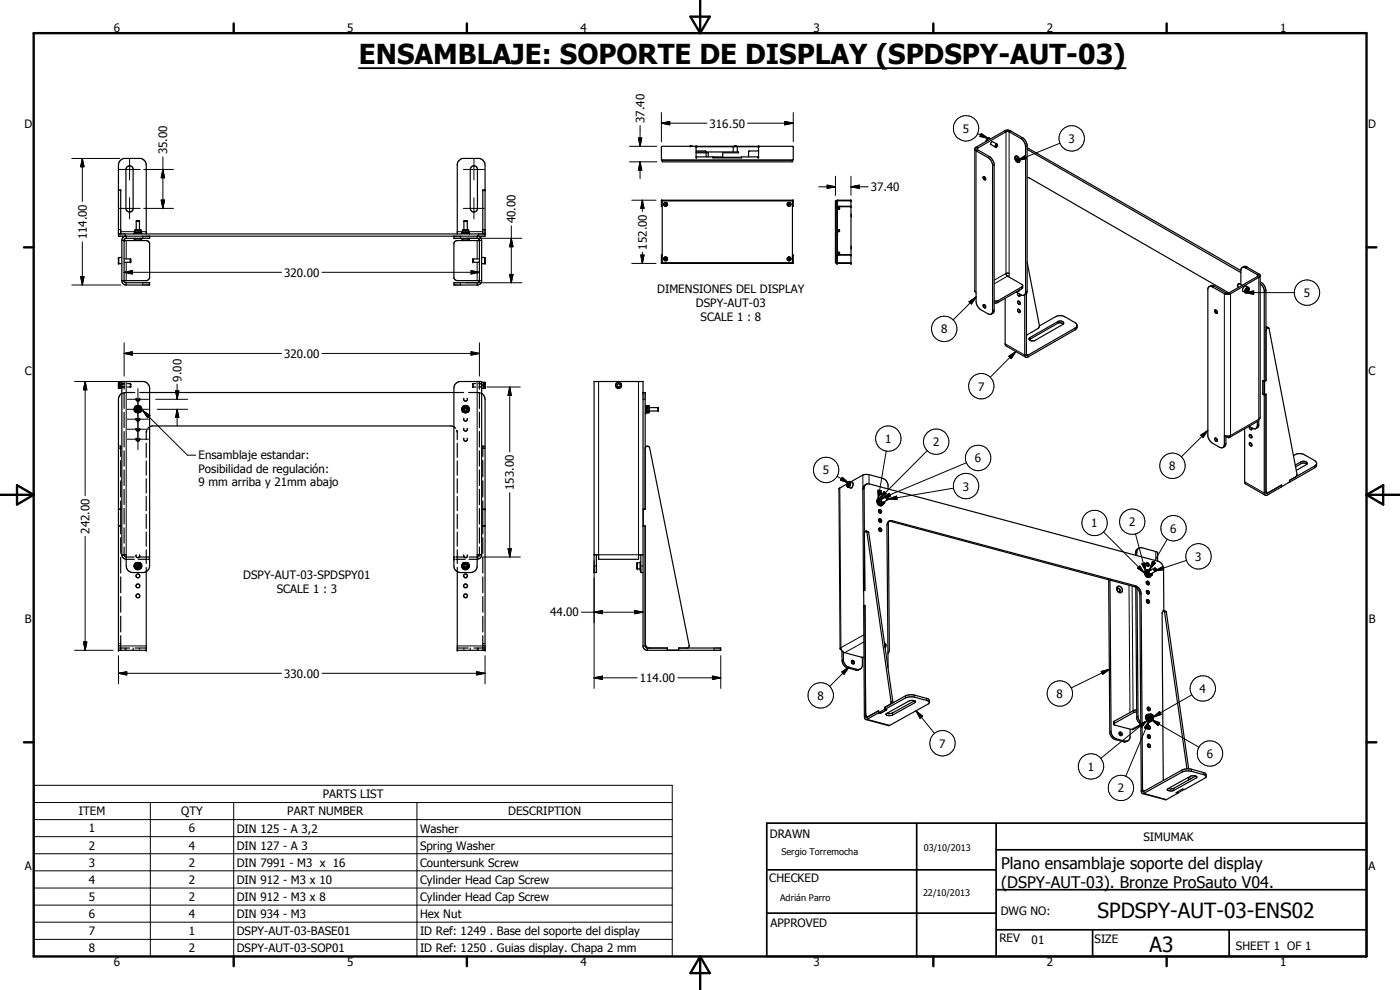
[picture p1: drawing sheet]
<svg xmlns="http://www.w3.org/2000/svg" width="420mm" height="297mm" viewBox="0 0 420 297" stroke-linecap="round" stroke-linejoin="round" font-family="sans-serif">
<defs><g id="words">
<text font-size="8.2" x="107.7" y="19.1">ENSAMBLAJE: SOPORTE DE DISPLAY (SPDSPY-AUT-03)</text>
<g font-size="6.3">
<text x="329.4" y="275.4">SPDSPY-AUT-03-ENS02</text>
<text x="345" y="285.6">A3</text>
</g>
<g font-size="4.8">
<text x="300.5" y="260.6">Plano ensamblaje soporte del display</text>
<text x="300.5" y="266.4">(DSPY-AUT-03). Bronze ProSauto V04.</text>
</g>
<g font-size="3.5">
<text x="34.2" y="9.6">6</text>
<text x="104.2" y="9.6">5</text>
<text x="174.2" y="9.6">4</text>
<text x="244.2" y="9.6">3</text>
<text x="314.2" y="9.6">2</text>
<text x="384.2" y="9.6">1</text>
<text x="7.3" y="38.4">D</text>
<text x="193.4" y="36.9" transform="rotate(-90 193.4 36.9)">37.40</text>
<text x="213" y="38.3">316.50</text>
<text x="289" y="39.8">5</text>
<text x="410.6" y="38.4">D</text>
<text x="50.2" y="46.3" transform="rotate(-90 50.2 46.3)">35.00</text>
<text x="320.7" y="42.8">3</text>
<text x="261.3" y="57.3">37.40</text>
<text x="26" y="71.8" transform="rotate(-90 26 71.8)">114.00</text>
<text x="154.7" y="67" transform="rotate(-90 154.7 67)">40.00</text>
<text x="194.1" y="74.9" transform="rotate(-90 194.1 74.9)">152.00</text>
<text x="85.3" y="83">320.00</text>
<text x="197.2" y="87.9">DIMENSIONES DEL DISPLAY</text>
<text x="391.3" y="89.1">5</text>
<text x="208.9" y="92.1">DSPY-AUT-03</text>
<text x="210.3" y="96.3">SCALE 1 : 8</text>
<text x="282.4" y="100">8</text>
<text x="85.3" y="107.4">320.00</text>
<text x="7.4" y="112.6">C</text>
<text x="410.7" y="112.6">C</text>
<text x="54.5" y="114.5" transform="rotate(-90 54.5 114.5)">9.00</text>
<text x="293.6" y="117.2">7</text>
<text x="59.6" y="137.6">Ensamblaje estandar:</text>
<text x="265.6" y="132.9">1</text>
<text x="280" y="133.9">2</text>
<text x="59.6" y="141.8">Posibilidad de regulación:</text>
<text x="247" y="142.3">5</text>
<text x="292.6" y="138.7">6</text>
<text x="350.9" y="141.1">8</text>
<text x="59.6" y="146">9 mm arriba y 21mm abajo</text>
<text x="154.3" y="147.1" transform="rotate(-90 154.3 147.1)">153.00</text>
<text x="289" y="147.2">3</text>
<text x="26.9" y="160.1" transform="rotate(-90 26.9 160.1)">242.00</text>
<text x="327.5" y="158.2">1</text>
<text x="338.9" y="157.9">2</text>
<text x="351.2" y="159.8">6</text>
<text x="73" y="173.7">DSPY-AUT-03-SPDSPY01</text>
<text x="358.7" y="168.2">3</text>
<text x="83" y="177.9">SCALE 1 : 3</text>
<text x="165.1" y="185">44.00</text>
<text x="7.4" y="186.9">B</text>
<text x="410.8" y="186.9">B</text>
<text x="85.3" y="203.3">330.00</text>
<text x="192" y="204.6">114.00</text>
<text x="245.4" y="209.9">8</text>
<text x="317.1" y="209.4">8</text>
<text x="360" y="207.9">4</text>
<text x="281.9" y="224.3">7</text>
<text x="362.2" y="227.4">6</text>
<text x="326.5" y="231.3">1</text>
<text x="96.8" y="239.5">PARTS LIST</text>
<text x="335.5" y="237.7">2</text>
<text x="23.7" y="244.6">ITEM</text>
<text x="54.3" y="244.6">QTY</text>
<text x="86.2" y="244.6">PART NUMBER</text>
<text x="152.5" y="244.6">DESCRIPTION</text>
<text x="26.7" y="249.8">1</text>
<text x="56.7" y="249.8">6</text>
<text x="71.1" y="249.8">DIN 125 - A 3,2</text>
<text x="126.1" y="249.8">Washer</text>
<text x="231" y="251.5">DRAWN</text>
<text x="26.7" y="254.9">2</text>
<text x="56.7" y="254.9">4</text>
<text x="71.1" y="254.9">DIN 127 - A 3</text>
<text x="126.1" y="254.9">Spring Washer</text>
<text x="343.1" y="252.3">SIMUMAK</text>
<text x="7.4" y="261.1">A</text>
<text x="26.7" y="260.1">3</text>
<text x="56.7" y="260.1">2</text>
<text x="71.1" y="260.1">DIN 7991 - M3 x 16</text>
<text x="126.1" y="260.1">Countersunk Screw</text>
<text x="410.7" y="261.1">A</text>
<text x="26.7" y="265.2">4</text>
<text x="56.7" y="265.2">2</text>
<text x="71.1" y="265.2">DIN 912 - M3 x 10</text>
<text x="126.1" y="265.2">Cylinder Head Cap Screw</text>
<text x="230.9" y="264.6">CHECKED</text>
<text x="26.7" y="270.3">5</text>
<text x="26.7" y="275.5">6</text>
<text x="56.7" y="270.3">2</text>
<text x="56.7" y="275.4">4</text>
<text x="71.1" y="270.3">DIN 912 - M3 x 8</text>
<text x="71.1" y="275.5">DIN 934 - M3</text>
<text x="126.1" y="270.3">Cylinder Head Cap Screw</text>
<text x="126.1" y="275.4">Hex Nut</text>
<text x="300.3" y="274.5">DWG NO:</text>
<text x="26.7" y="280.5">7</text>
<text x="56.7" y="280.5">1</text>
<text x="71.1" y="280.6">DSPY-AUT-03-BASE01</text>
<text x="126.1" y="280.6">ID Ref: 1249 . Base del soporte del display</text>
<text x="231.3" y="278.3">APPROVED</text>
<text x="26.7" y="285.7">8</text>
<text x="56.7" y="285.7">2</text>
<text x="71.1" y="285.7">DSPY-AUT-03-SOP01</text>
<text x="126.1" y="285.7">ID Ref: 1250 . Guias display. Chapa 2 mm</text>
<text x="299.9" y="282.6">REV</text>
<text x="309.6" y="283.3">01</text>
<text x="328.5" y="283.1">SIZE</text>
<text x="370.9" y="285.1">SHEET 1 OF 1</text>
<text x="34.2" y="289.9">6</text>
<text x="104.2" y="289.9">5</text>
<text x="174.2" y="289.9">4</text>
<text x="244.2" y="289.9">3</text>
<text x="314.2" y="289.9">2</text>
<text x="384.2" y="289.9">1</text>
</g>
<g font-size="2.7">
<text x="234.5" y="256.6">Sergio Torremocha</text>
<text x="277.2" y="255.3">03/10/2013</text>
<text x="277" y="268.7">22/10/2013</text>
<text x="234.1" y="270.3">Adrián Parro</text>
</g>
</g></defs>
<g fill="none" stroke="#000" stroke-width=".35">
<path d="M35.5 57h.7v13.2M38.2 50a1.1 1.1 0 0 1 1.8 .6v12.2a1.09 1.09 0 0 1-1.2 .8 1.09 1.09 0 0 1-1-1.1v-11.7zM141.4 50.2a1.09 1.09 0 0 1 1.1-.4 1.09 1.09 0 0 1 .8 .8v12.2a1.09 1.09 0 0 1-1.2 .8 1.09 1.09 0 0 1-1-1.1v-11.7zM145.6 57h-.7v13.2M198.6 44l39.2-.1 .3 .3v3.6l-.2 .2h-39.2l-.2-.2zM198.7 48v.6h39.1v-.6M207.2 43.9h.5M208.6 43.9l.3 .3v3.2l.1-.3M208.9 45.3h2.8l.2 .3M208.9 43.9h19M208.9 47.1h5.1v.3h8.5v-.3h5.2M208.9 47.2h.1"/>
<path d="M208.9 45.6h12.7v.2h-4.7v1.3h-2.9M208.9 45.8h3.6v1.3M211.9 45.8v1.3M214 47.2h8.5M220 44v1.6M220.4 43.9h.5M221.3 44v1.6M227.5 47.2h.2M227.7 43.9v3.5l-.2-.3M227.7 45.3h-2.9l-.1 1.8M292.6 44.8l.3 .5 3.6 2a3.3 3.3 0 0 1 1.4 2.1v44.2a.86 .86 0 0 1-1.4 .5l-2.2-1.2a3.3 3.3 0 0 1-1.4-2.4v-2.7l-.3-.4v-42.9l9.5-5.5 1 .2 3.8 2.1a3.3 3.3 0 0 1 1.4 2.2v44.1l-.3 .6-.6 .4M295.1 53a.56 .56 0 0 1 .6 .3 .56 .56 0 0 1-.1 .7l-.5-.4z"/>
<path d="M295.2 53l.5 .9M295.2 53a.67 .67 0 0 0 .6 .9M297.3 41.7l-.3-.3-.5 .1-.6 1M297.4 43.3l1.3 .9M297.9 42.5l1.3 .8M298.8 44.2h.1M298.8 44l.1 .1M298.9 44.1h.1M299.2 43.3a.58 .58 0 0 1-.3 .9M299.2 43.3l-.5 .3 .1 .6M299.4 43.5l-.4-.1-.2 .6M304.7 48l.5 .5"/>
<path d="M304.8 48l-.2-.8a.75 .75 0 0 1 .9-.1 .75 .75 0 0 1 .4 .8v.5l-.5 .2M304.9 48.2l.3 .4M305 47.8v-.3l.5 .3v.3h-.2M305 47.8l.3 .3M305.2 46.9l-.3-.1-.3 .4 .1 .8M305.2 46.9l.6 .6 .3 .8M305.2 48.6h.2M305.2 46.9l-.4 .1M305.3 47.7l.2 .2M305.3 47.7l-.3 .1M305.3 47.5v.2M305.5 48l-.2 .1"/>
<path d="M306 48.3l-.3 .3M306.1 48.3l-.3 .4-.4-.1M306.1 48.1l-.1 .2M308.3 44.3l64.1 36.9M308.3 44.8l64.1 37M308.3 53.3l.7 .1 59.8 34.5M35.5 70.2h110.1M36.6 77.3l-1.1 .1 .1 1.7h1M37.2 72.2h6.7l.6 .2 .4 .8v10l-.2 .6-.8 .4h-6.7M37.2 77.7h1.9M37.2 78.7h1.9M37.6 70.9l-.8 .5-.2 .8v12l.3 .9 .7 .4h7.3v-.7h-7.2l-.5-.4 .1-12.6 .6-.3h7v-.6"/>
<path d="M39.1 77.7v1M40.2 71.5v.2h2.4v-.2M40.2 70.2v-.2h2.4v.2M40.3 70v-.2h2.1v.2M40.5 69.6l.1-.6h1.7v.6M40.5 71.5h1.8M40.5 71.7v.5M40.5 69.1h.9M40.5 69.6h1.8M40.5 69.6l.1 .2M40.9 66.3v2.7M40.9 66.3h1"/>
<path d="M41.4 69.1h.9M41.4 69.1v.5M41.9 66.3v2.7M42.3 71.7v.5M42.3 69.6l-.2 .2M43.9 70.2v-20.7a2.07 2.07 0 0 0-1.7-2h-5a2.07 2.07 0 0 0-1.7 2v21.4h110.1v-21.4l-.3-1-1.1-.9-5.3-.1-.7 .3-.9 1-.1 21.4M136.2 70.9v.6h7l.5 .2 .2 .5M138.5 70.2v-.2h2.4v.2M138.5 71.5v.2h2.4v-.2M138.7 70v-.2h2v.2M138.8 69.6l.2-.6h1.5l.1 .6M138.8 71.5h1.8"/>
<path d="M138.8 71.7v.5M138.8 69.1h.9M138.8 69.6h1.8M138.8 69.6l.2 .2M139.2 66.3v2.7M139.2 66.3h1M139.7 69.1h.9M139.7 69.1v.5M140.2 66.3v2.7M140.6 71.7v.5M140.6 69.6l-.1 .2M142 77.7v1"/>
<path d="M142 77.7h1.9M142 78.7h1.9M143.5 70.9l.8 .5 .3 .8v12l-.3 .7-.8 .6h-7.3v-.7h7.2l.5-.6M143.9 72.2h-6.7l-.6 .2-.4 .5v10.5l.2 .4 .8 .4h6.7M143.9 72.2v12M144.6 77.3l1 .1-.1 1.7h-.9M198.5 78.9h39.6M198.5 60.2h39.6M198.7 61.9h-.2v-1.8h39.6v1.8h-.3M198.7 76.5h-.2v2.5h39.6v-2.5h-.3M198.7 60.2v18.7M198.7 78.9h39.1"/>
<path d="M198.7 60.2h39.1M199.2 77.5l.3-.4h.4a.6 .6 0 0 1 .3 1 .6 .6 0 0 1-1-.2zM199.6 61.2h.3v.2l-.2 .1zM199.6 77.6l.1-.1 .2 .3-.2 .1zM236.6 61.2h.4v.2l-.2 .1zM236.6 77.6l.2-.1 .2 .3-.2 .1zM237.8 60.2v18.7M251.2 78.9h4.2M251.2 76.5h4.2M251.2 61.9h4.2M251.2 60.2h4.2M251.2 60.1h4.2v18.9h-4.2z"/>
<path d="M251.2 60.2h-.5v18.7h.5M251.3 76.2l.1 .1M251.3 61.9v.2M251.3 76.3v.2M251.4 76.3l4 .1M251.4 75.9h.1M251.4 75.9l.2 .3M251.4 69.2h.1M251.4 69.2l.2 .3M251.4 62.5h.1M251.5 69.1l.3-.1 .2 .1M251.5 75.8l-.1 .1"/>
<path d="M251.5 69.1l-.1 .1M251.5 62.4l-.1 .1M251.5 62.4h.4M251.5 62.4v.3h.2M251.5 69.1v.2M251.5 75.8l.2 .4M251.5 69.1h.4M251.5 69.4l.2 .1M251.6 75.7h.2M251.6 76.2h.1M251.6 69.5h.1M251.6 75.7l-.1 .1"/>
<path d="M251.7 69.1v.2zM251.7 75.7l-.2 .1M251.7 62.4v.2zM251.7 75.9v.2zM251.8 75.7l.2 .2M251.8 75.7l.1 .1M251.9 62.3l-.4 .1M251.9 62.3v.4M251.9 62.4l-.2 .4-.3-.3M251.9 69.1l-.2 .4M251.9 75.8l-.2 .4M252 75.9l-.3 .3"/>
<path d="M252 69.1l-.3 .4M252.1 61.9v.1M252.1 76.4v.1M255.3 61.9v.1M255.3 76.4v.1M255.4 64.3v.5M255.4 73.9v.5M255.4 62h-3.9l-.2 .2M308.3 78.7l3.6 19.1-.3 .7-3.6 2.1M295.1 91.4h.1a.64 .64 0 0 1 .4 1l-.5-.4zM295.5 91.5l.3 .5M301.7 89.5v14l6.1 3.7"/>
<path d="M302.8 83.1v-1.1h-.6a.47 .47 0 0 0-.2 .5 .47 .47 0 0 0 .4 .3l4.3 2.6 .2 1-7.4 4.3-.5 .2-.6-.1M305 87.6l1.9 1 .7-.3 .2-.7v-43.6l-.2-.9-1-1.4-3.8-2.2-.6-.1-9 5.2 .2 .4 3.8 2.2 .6 .7 .6 1.2v44.2a1.01 1.01 0 0 1-.9 .9M305.5 90.4a.54 .54 0 0 1 .6 .3 .54 .54 0 0 1-.2 .7l-.5-.6zM305.5 87.9l.1 .7a.32 .32 0 0 0 .4 .3 .32 .32 0 0 0 .1-.5M305.8 87.3h-.3M305.9 90.4l.3 .6M305.9 92.9l.2 .4M305.9 92.9l-.2-.1a.47 .47 0 0 0-.3 .7 .47 .47 0 0 0 .8 0l-.1-.2M305.9 88.2l.2 .2M306 87l-.2 .3M306.1 88.4l.1 .1M306.1 93.3l.1 .1"/>
<path d="M306.1 88.3v.1M306.1 87l-.3 .3M306.9 85.8l-7.4 4.4-1.1 .1M307.5 88.4v18.2l.3 .6M308 88.1l.1 18.5h.4l14.2-8.2 .5-.7M311.9 97.8l4.9-2.8 1.2-.3 1.3 .2 3.4 1.9a1.22 1.22 0 0 1 0 2.2l-14.2 8.1-.7 .1M319.1 97.2a1.72 1.72 0 0 0-1.7-.2l-8.5 5M364.7 93a.68 .68 0 0 1 .6 1M364.7 93a.63 .63 0 0 0-.1 .7 .63 .63 0 0 0 .6 .3M364.7 93l.1 .5M364.8 93.5l.5 .5M364.8 93.5l.4 .5"/>
<path d="M365.3 94h-.1M371.4 85.6v.1M371.5 85.4l-.1 .6 .4 .2M371.5 85.4l.4-.3 .9 .5M371.8 85.2l-.4 .3M372.4 85.4v-4.5l.3-.6h.8l4 2.3-.2 .4-8.8 5-.6-.1-3.5-2.1a1.13 1.13 0 0 0-1.5 .2M372.8 80.3a1.05 1.05 0 0 1 1.5-.2l3.7 2.2 .2 .4M374.2 86.7l.1 .2M374.3 86.9l-.3 .3 .3 .2M374.3 86.9l.3 .2M374.6 87.1v-.4h-.3l-.3 .3v.4h.3M374.6 87.1l-.3 .3"/>
<path d="M378.2 84.6a3 3 0 0 1 1.7 2.6v27M378.2 85.1a3.2 3.2 0 0 1 1.2 2.1v27.2M378.2 82.7l-.2 .4-9.1 5.2-1.3-.1-4.2-2.3-.6 .2-.3 .3v44.4l.3 .9 .8 1.1 2.4 1.4a.89 .89 0 0 0 1 .1 .89 .89 0 0 0 .4-1v-2.7l.7 .3 1.2-.3-.4 .7-1-.4M378.2 82.7v42.5l-.4 .6v1.8a1.01 1.01 0 0 1-.9 1M379.9 98.2l.8 .2M380.7 98.4l8.5 43.8-.3 .8-1.9 1.1M380.7 98.4l-.5 .2-.3 .5M35.5 116.1h.2M35.5 115.9h.2M35.5 115.1h.2M35.5 115.4h.2M35.8 116.1h.2"/>
<path d="M35.8 115.9h.2M35.8 115.1h.2M35.8 115.4h.2M36 115.9v.1M36 115.1v.1M36 115.4v.2M36 115.1l.1 .2M36 116v.1M36 115.7v.2M36 115.3v.1M36.1 116l-.1 .1M36.2 115.4v.4"/>
<path d="M36.6 114.7l-1.1 .1v1.7h1.1M36.6 114.5h6.7a2.2 2.2 0 0 1 1.6 2v53.3a2.09 2.09 0 0 1-2 2h-3a2 2 0 0 1-2-2v-3.3h-1.3zM36.6 115.2h.2M36.6 116h.2M36.6 116.1h.8M36.6 115.1h.8M36.9 117.9l-.9 .6-.5 1.3v75.3h8.4v-24.8M37 115.2h.2M37 116h.2M37.2 114.5v2.3M37.2 117.9v4.7M38.3 116.1h.8"/>
<path d="M38.3 115.1h.8M39.1 115.1v.3M39.1 115.8v.3M39.1 115.1l.1 .4M39.2 115.7l-.1 .4M40.5 117.8h-3.3M40.9 119.5v.6l.5 .3 .5-.3v-.6M41.9 117.8h97.2M136.7 115.2l1.2-.7h6.7v52h-1.4v3.6a2.1 2.1 0 0 1-2 1.7h-3a2 2 0 0 1-2-2v-53.3zM139.2 119.5a.56 .56 0 0 0 .5 .9 .56 .56 0 0 0 .5-.9M140.6 117.8h3.3M141.9 115.7l.1 .4"/>
<path d="M142 116.1h.8M142 115.1h.8M142 115.1v.3M142 115.8v.3M142 115.1l-.1 .4M143.7 116.1h.9M143.7 115.1h.9M143.9 114.5v2.3M143.9 117.9v4.7M143.9 115.2h.2M143.9 116h.2M144.2 117.9l1.1 .9 .3 1v75.3h-8.4v-24.8"/>
<path d="M144.3 115.2h.3M144.3 116h.3M144.6 114.7l1 .1v1.7h-1M144.9 115.4v.4M145.1 116v.1M145.1 115.7v.4M145.1 115.2h.1M145.1 116.1h.1M145.1 115.9h.1M145.1 115.1h.1M145.1 115.4h.1M145.1 115.1v.1"/>
<path d="M145.1 115.1v.5M145.4 116.1h.2M145.4 115.9h.2M145.4 115.1h.2M145.4 115.4h.2M185.2 115.4l.4-.3 .5 .3v.5l-.5 .2-.4-.2zM193 117.8h.6v35h-.6M308.9 101.5l8.5-5a1.05 1.05 0 0 1 1.1-.2 1.05 1.05 0 0 1 .7 .9l-8.7 5h-1.2l-.5-.4zM379 118.3l.4 .2M379 118.2v.1M379 114.2v4M379.4 114.4l-.4-.2v4.1"/>
<path d="M379.4 118.5v29.5l.3 .6M379.5 114.4h.1M379.5 114.4v4.1l-.5-.3M379.9 118.3h.1M379.9 114.2h.1M379.9 118.3l-.5 .2M379.9 114.2l-.5 .2M379.9 118.3l.1 29.7h.4l4.2-2.5v.6l-4.2 2.4-.7 .1M379.9 114.2l-.4 .2M35.5 133.9h.3M36 133.9l.2 .2M36.2 134.3v2.6"/>
<path d="M36.2 138.2v4.8M37.2 123.7v4.6M37.2 129.5v4.6M37.2 135.3v4.6M40.3 122.9l.5 .8h1M40.3 122.9h.2M40.3 122.7h.2M40.3 122.7v.2M40.4 123h.1M40.5 123v.3l.2 .1M40.6 123.5l.7 .3M40.6 122.9a.76 .76 0 0 1 1-.9 .76 .76 0 0 1 .4 1.2"/>
<path d="M40.6 122.9l.1 .3M40.7 122.9h.1M40.7 122.7h.1M40.7 122.2l-.2 .6 .2 .6M40.7 123.4l1 .3M40.7 123h.1M40.7 122.1l-.2 .2v.3M40.7 123.4l.1 .1M40.8 122.8v.2M40.8 122.1h-.1M40.8 122.9l.4 .4M40.8 122.7v.2"/>
<path d="M40.9 122.8l.1 .3M40.9 122.9l.1 .2M40.9 128.5l-.1 .1a.58 .58 0 0 0 .6 .8 .58 .58 0 0 0 .5-.8v-.1M40.9 131.5a.57 .57 0 0 0 .3 .8 .57 .57 0 0 0 .7-.3v-.5M40.9 125.5a.56 .56 0 0 0 .3 .8 .56 .56 0 0 0 .7-.3v-.5M40.9 123.1l.7 .1M40.9 122.6l-.1 .1M41 122.6l-.1 .3M41 123l.3 .2M41.1 122.4l-.2 .4M41.1 123l.3 .2M41.1 122.6v.4"/>
<path d="M41.1 122.6l.3-.2 .3 .2M41.1 122.6l-.1 .4M41.1 121.9l-.4 .3M41.1 123.7h.1M41.2 122.5l.4-.1 .2 .4M41.2 122.3l-.4 .5M41.2 122.3h.4M41.2 123.3h.4M41.2 122.3l-.1 .1M41.3 121.8h.5M41.3 121.8l-.8 .4M41.3 122.3l-.3 .2"/>
<path d="M41.3 121.8l-.7 .3-.3 .6M41.5 122.3h.1M41.6 122.3l.3 .3-.2 .6M41.6 121.9h-.5M41.6 121.9l.4 .2M41.6 122.3l.2 .3v.5M41.6 121.9l-.2-.2-.3 .2M41.6 121.9h.1M41.7 123.1l-.3 .1M41.7 123.2l-.1 .1M41.7 122.6l.1 .2M41.7 122.6v.4"/>
<path d="M41.7 123l-.3 .2M41.7 122.6l.1 .1M41.8 121.8l.4 .3M41.8 122.8l-.1 .3-.5 .1M41.8 121.8l.2 .2M41.8 122.8l-.1 .2M41.9 122.6l-.2 .6M42 122.1l.1 .2M42 123.5l-.6 .4-.3-.2M42 122.1l.3 .2M42.1 123.3l-.1 .2M42.1 123.7a1.16 1.16 0 0 0 .1-1.7 1.16 1.16 0 0 0-1.7 0 1.16 1.16 0 0 0 .2 1.7"/>
<path d="M42.1 123.7h.1M42.2 122.1l.1 .2M42.2 123.4l-.4 .3M42.2 122.1v.1M42.2 123.4l-.2 .1M42.3 122.3l.1 .5-.2 .6M42.3 122.3v.3M42.3 123l-.1 .4M43.9 133v4.2M43.9 138.3v4.3M44 129.1l-.1 2.8M44.4 128.5l1.1-.7h90.1l1.1 .7"/>
<path d="M137.1 129.1l.1 2.8M137.2 133v4.2M137.2 138.3v4.3M138.7 122.9l.5 .8h.9M138.7 122.9h.1M138.7 122.7h.1M138.7 122.7v.2M138.7 123h.2M138.8 123v.3l.3 .1M139 123.5l.4 .2M139 122.1l-.3 .6M139 123.7a1.17 1.17 0 0 1-.2-1.7 1.17 1.17 0 0 1 1.8 0 1.17 1.17 0 0 1-.2 1.7"/>
<path d="M139 123h.2M139 122.9h.1M139 122.7h.1M139.1 123.4l.5 .3 .7-.2M139.1 122.1l-.3 .2v.3M139.1 123.4v.1M139.1 123.2a.75 .75 0 0 1 .6-1.2 .75 .75 0 0 1 .7 1.2M139.1 122.8l.1 .2M139.2 123l.1 .1M139.2 128.5v.4l.3 .4 .7-.2v-.6M139.2 125.5a.56 .56 0 0 0 .5 .9 .56 .56 0 0 0 .5-.9M139.2 131.5a.58 .58 0 0 0 .5 .9 .58 .58 0 0 0 .5-.9"/>
<path d="M139.2 122.8l.1 .2M139.2 122.9l.1 .2M139.2 122.6h.1M139.2 122.7v.2M139.3 123l.2 .2h.5l-.1 .1M139.3 123.1l.2 .2M139.3 122.6l-.1 .3M139.3 122.6l.3 .6 .5-.3M139.3 122.5l-.1 .3M139.4 123.2l.1 .1M139.4 121.8l-.5 .4M139.4 123.7l.3 .2 .3-.2"/>
<path d="M139.4 122.6l.3-.2 .3 .2v.4l-.3 .2-.3-.2zM139.4 123.7l.2 .1M139.4 121.8l-.3 .1M139.4 121.9l.3-.2 .3 .2M139.4 121.9l.9 .2M139.4 121.9l-.5 .4-.1 .5 .3 .6M139.5 122.3l-.4 .5M139.5 122.3h.4M139.5 123.3h.4M139.5 122.5l.3-.1 .3 .2M139.5 123.1l.1 .1M139.5 122.3l-.2 .3"/>
<path d="M139.6 121.8h.5M139.6 121.8h-.2M139.6 122.3h-.1M139.8 122.3h.2M139.9 122.3h.1M139.9 123.1l-.1 .1M139.9 122.3l.3 .3M140 123.7h.1M140 122.3l.2 .7M140.1 122.6v.1M140.1 121.8l.4 .3M140.1 121.8l.3 .2"/>
<path d="M140.1 122.6v.4M140.1 123.7l-.2 .1M140.1 123l-.1 .1M140.2 122.6v.1M140.2 122.9l-.3 .4M140.2 122.7v.2M140.2 122.9v.2M140.3 122.1l.2 .2M140.3 123.5l.2-.2-.4 .4M140.3 122.1l.3 .2v.3M140.5 122.1v.1M140.5 123.4l-.2 .1"/>
<path d="M140.5 122.1l.2 .5-.2 .8M140.5 123.4l-.4 .3M140.6 123l-.1 .4M143.9 123.7v4.6M143.9 129.5v4.6M143.9 135.3v4.6M144.9 134.3v2.6M144.9 138.2v4.8M145.1 133.9l-.2 .2M145.3 133.9h.3M193.6 134.5a.68 .68 0 0 1 .6-.6 .68 .68 0 0 1 .8 .5l11.8 59.3v.4l-.4 .3M193.6 121.6h.2v2.4h-.2"/>
<path d="M193.8 121.8h.3v2h-.3M194.1 123.5l.2 .4h.4M194.2 121.8v.3M194.2 122.1v.1M194.2 123.4h.1M194.2 123.4v.4M194.2 122.2l.1 .1M194.3 122.3h.4M194.3 123.3h.4M194.3 123.3l-.1 .1M194.3 122.3v1M194.7 121.7l.2 .3-.2 1.9"/>
<path d="M194.7 121.7v.1M194.7 123.8v.1M194.7 121.7h-.4l-.2 .3M194.8 121.9v1.8M194.9 122.3h2.6M194.9 123.3h2.6M197.5 122.3v1M364.7 131.4a.56 .56 0 0 1 .6 .4 .56 .56 0 0 1-.2 .7l-.4-.3zM365 131.5l.3 .6M367.9 130.8l-.1 2.8-.8 .7M373.5 128.7l.1 16.2 6.1 3.7M375 132.9a.6 .6 0 0 1 .6 .3 .6 .6 0 0 1 0 .7l-.6-.5z"/>
<path d="M375 130.4a.53 .53 0 0 1 .6 .3 .53 .53 0 0 1-.2 .7l-.4-.4zM375 127.9a.72 .72 0 0 0 .7 1v-.6M375.4 132.9l.3 .6M375.4 130.5l.3 .5M375.5 128.2l.2 .4M377.3 126.5v1.2a.88 .88 0 0 1-.4 .9 .88 .88 0 0 1-1-.1l-1-.6M377.8 126l-.3 .4-8.5 4.8M388.2 136.7a3.1 3.1 0 0 1 3.2-.3l3.1 1.8a1.26 1.26 0 0 1 0 2.2l-7.5 4.3M388.7 139.6l1.8-1a1.33 1.33 0 0 1 1.8 .5l-3.3 2M392.2 139.3l-.7-.4-.9 .1-1.8 1.1M395.1 139.1l-.6 .7-7.5 4.3M35.5 157.8h.7"/>
<path d="M35.5 152.8h.7M36.2 144.3v4.8M36.2 150.3v9.9M37.2 141v4.7M37.2 146.8v4.6M37.2 152.6v4.6M37.2 158.4v4.6M43.9 143.6v4.3M43.9 149v4.2M43.9 154.3v4.3M43.9 159.6v4.3M137.2 143.6v4.3"/>
<path d="M137.2 149v4.2M137.2 154.3v4.3M137.2 159.6v4.3M143.9 141v4.7M143.9 146.8v4.6M143.9 152.6v4.6M143.9 158.4v4.6M144.9 157.8h.7M144.9 152.8h.7M144.9 144.3v4.8M144.9 150.3v9.9M193 157.8h.6l.1 36.2 .4 .4h6.2v.7h3.4"/>
<path d="M193 152.8v5M254.3 145.2l-2.5 1.4 .3 48M254.5 145.2v.5M254.5 145.2l.2-.3 .2 .1v.4l-.2 .4-.2-.1M254.5 145.7l.2 .1M254.5 145.2l.3 .1M254.8 145.3v.3M254.9 145.2l-.1 .1M255.3 144.6l4.2-2.2h1.3l4.1 1.1a2.58 2.58 0 0 1 1.6 3.2M260 145.3l-.8 .5-.3 .8 .3 30.6M260 159.3l7.4 51.2-.4 .9M260 159.3l.5 .2 .2 .3 7.3 51.1"/>
<path d="M260 159.3l-.5 .3-.1 .6M263.3 149.9a1.26 1.26 0 0 0 .2 1.3 1.26 1.26 0 0 0 1.2 .4M263.6 147.6l.2 .7 .3 .1M263.6 147.6a.49 .49 0 0 1 .8 .1 .49 .49 0 0 1-.3 .7M263.6 149.6l-.2 .2M263.7 149.8v.9M263.7 147.6l.4 .4v.4M263.7 153.1l.4 .2 .1 .7M263.7 149.7a1.11 1.11 0 0 0 0 1.3 1.11 1.11 0 0 0 1.1 .4M263.7 155.9l.5 .4v.4M263.7 158.6l.4 .3 .1 .6M263.7 150.7l.7 .7"/>
<path d="M263.8 155.8a.51 .51 0 0 1 .7 .2 .51 .51 0 0 1-.4 .7l-.3-.3zM263.8 149.6l-.1 .1M264 149.6v1M264 150.6a.88 .88 0 0 0 1.3 .4h.1M264 149.6l-.3 .2M264 150.6l-.3 .1M264.2 149.5l.5-.1 .3 .2M264.2 149.5a1.11 1.11 0 0 0-1 1.1 1.11 1.11 0 0 0 .9 1.1h.6l.4-.5M264.2 149.5a1.02 1.02 0 0 0-.7 1.4 1.02 1.02 0 0 0 1.4 .5M264.2 149.5l-.2 .1M264.6 151.4h-.2M265 149.6a.62 .62 0 0 0-.7 .9 .62 .62 0 0 0 1.1 0"/>
<path d="M265.1 151.2l-.3 .2M265.1 151.2l-.7 .2M265.5 150.5v.5l-.4 .2M266.1 149a.5 .5 0 0 0-.1 .6 .5 .5 0 0 0 .6 .2M266.1 149l.5 .1M266.1 149l-1.5 .8a.5 .5 0 0 0-.1 .6 .5 .5 0 0 0 .6 .3M266.2 149l-.1 .6 .4 .2 .2-.3M266.3 149l.4 .4M266.6 149.9l-1.5 .8M266.6 156.5l.3 38.7-.4 .9M266.6 156.5h.8l73 19.5 .8 .4M266.6 149.3l.1 .1"/>
<path d="M266.7 149.4v.1M266.7 149.5l-.1 .3M379.9 147.4l.4 .4 .6-.1M379.9 147.6l.3 .1M384.6 146h.1M387 144.7h.1M387 144.1v.6M387 144.7l-2.4 1.3M36.2 161.3v4.7M36.2 167.3v4.7M36.2 173.1v4.7M36.2 179v4.7"/>
<path d="M36.6 166.5l.2 .7 .6 .5 2.9 .1M37.2 164.1v2.5l.3 .4 2.8 .1M40.3 169.7v.1M40.3 169.8h.2M40.3 169.7h.2M40.3 169.8a1.05 1.05 0 0 0 .8 1 1.05 1.05 0 0 0 1.1-.4M40.4 170h.1M40.5 170l.3 .5M40.6 169.8a.75 .75 0 0 1 1-.7 .75 .75 0 0 1 .4 1.1M40.6 169.8l.1 .4M40.7 169.8h.1M40.7 169.7h.1"/>
<path d="M40.7 168.8a1.18 1.18 0 0 0-.2 1.8 1.18 1.18 0 0 0 1.8 0 1.18 1.18 0 0 0-.2-1.8M40.7 170h.1M40.7 169.1l-.2 .1v.4M40.8 169.1l-.3 .4v.8l.3 .2M40.8 169.8a.6 .6 0 0 1 .5-.6 .6 .6 0 0 1 .6 .4l-.2 .6M40.8 169.8v.2M40.8 169.1h-.1M40.8 170l.4 .3M40.9 166.5v.6l.5 .2 .5-.2v-.6M40.9 169.6l-.1 .2M40.9 169.5v.1M41 169.8v.1"/>
<path d="M41 169.9l.1 .1M41 170l.2 .2 .5-.2M41.1 169.6l-.1 .4M41.1 169.5l.6 .1M41.1 170.7h.1M41.1 169.4h.5l.3 .4-.3 .4h-.5l-.2-.4zM41.1 170.7l.3 .2 .3-.2M41.1 168.9h.1M41.1 168.9h.5M41.2 170.3h.4M41.5 167.1h2.7M41.5 167.8h2.7"/>
<path d="M41.6 169.3l-.5 .1-.1 .7M41.6 169.3l.2 .2v.6M41.6 168.9l-.8 .2M41.6 168.9l.4 .2M41.6 168.9h.1M41.7 170.2l-.1 .1M41.7 169.6v.4M41.7 169.6l.1 .1M41.8 169.8l-.1 .2M41.8 170.1l-.1 .1M41.9 169.5v.1M41.9 169.6l-.1 .5"/>
<path d="M42 169.1l.3 .1v.4M42 169.1l.3 .9M42.2 169.2a1.06 1.06 0 0 0-1.1-.4 1.06 1.06 0 0 0-.8 .9M42.3 170l-.4 .5M42.3 170v.3l-.3 .2M43.9 165v2.1M43.9 167.8v1.2M44.5 167.1h.4M44.5 167.8h.4M136.2 167.1h.4M136.2 167.8h.4M136.9 167.1h2.7"/>
<path d="M136.9 167.8h2.7M137.2 165v2.1M137.2 167.8v1.2M138.7 169.7v.1M138.7 169.8h.1M138.7 169.7h.1M138.7 169.8a1.03 1.03 0 0 0 .7 1 1.03 1.03 0 0 0 1.1-.4M138.7 170h.2M138.8 170v.3l.3 .2M138.8 170l.4 .5M139 168.8a1.18 1.18 0 0 0-.2 1.8 1.18 1.18 0 0 0 1.8 0 1.18 1.18 0 0 0-.2-1.8M139 170h.2"/>
<path d="M139 169.8h.1M139 169.7h.1M139.1 170.2a.74 .74 0 0 1 .6-1.2 .74 .74 0 0 1 .7 1.2M139.1 169.1l-.3 .9M139.1 169.1l-.3 .1v.4M139.2 170l.1 .1M139.2 166.5a.56 .56 0 0 0 .5 .8 .56 .56 0 0 0 .5-.8M139.2 169.7v.2M139.3 169.5l-.1 .5M139.3 170.1l.2 .2M139.3 169.9l.1 .1M139.3 170l.3 .2 .5-.2"/>
<path d="M139.3 169.7v.3M139.4 169.4l.3-.1 .5 .3M139.4 170.7l.3 .2 .3-.2M139.5 168.9l.9 .2M139.5 168.9l-.4 .2M139.5 168.9h-.1M139.5 170.3h.4M139.6 168.8h.3M139.6 168.8l-.5 .1-.4 .8M139.6 168.8l-.1 .1M139.9 168.8l.6 .4M139.9 168.8l.1 .1"/>
<path d="M140 169.4h-.5l-.3 .4 .3 .4h.5M140 169.4l.2 .4M140 170.7h.1M140 168.9h.1M140 169.3h-.6l-.1 .8M140 169.3l.2 .3M140 170.2l-.1 .1M140.1 169.6v.4M140.1 169.6l-.5-.2-.3 .5M140.1 169.6v.2M140.1 169.9l-.1 .1M140.2 170.1l-.2 .1"/>
<path d="M140.2 169.5v.4M140.2 169.6v.2M140.2 169.9v.2M140.2 169.8l-.2 .4M140.2 169.6v.4M140.2 170v.1M140.3 169.1h.1M140.4 169.1l.2 .6-.1 .7M140.4 169.1l.1 .1M140.5 169.2l.1 .4M140.5 170.4l-.2 .1M140.6 170l-.4 .5"/>
<path d="M143.9 164.1v2.4l-.4 .5-2.7 .1M144.6 166.5a1.37 1.37 0 0 1-1.4 1.3h-2.4M144.9 161.3v4.7M144.9 167.3v4.7M144.9 173.1v4.7M144.9 179v4.7M178.3 166.5h1.4v1.3h11.9v-1.3h1.4M179 166.5v5.3h-.7v-57.3h14.7v79.6l.4 .6 .6 .4h22.3v-.7h-12.6v.7M192.1 168.9h-.9v1.8h.9M192.3 166.5v5.3h.7M192.3 168.6h-.2v2.3h.2M259.2 177.2h.1"/>
<path d="M259.2 177.2l.3-.2-.2-30.4 .4-1.1 .7-.3 87.1 23.2a2.38 2.38 0 0 1 1.7 2.3l.1 12.6 .7 .1v.3l6.7 47M259.2 177.2v4.6M259.5 177l-.3 .2M332.7 173.9l.4 45.7a2.48 2.48 0 0 0 1.6 2.3l2.7 .7 1.1-.4M333.1 174l.3 45.4a2.38 2.38 0 0 0 1.7 2.3l2.5 .7a1.31 1.31 0 0 0 1.6-1.1v-2.5M335.3 176.1a.98 .98 0 0 1 1.4 .4 .98 .98 0 0 1-.6 1.3l-.6-.3a1.18 1.18 0 0 1-.2-1.4zM335.4 176.6a.6 .6 0 0 1 .6 .3 .6 .6 0 0 1-.1 .6M340.9 176.2l.3 38.9a2.32 2.32 0 0 0 1.1 2.1M341.2 166.7v-.9a1.28 1.28 0 0 1 1.6-1.4l4.5 1.3 .1 2.7M341.2 176.4l.6 .9 .3 1 .4 59.2 .5 .6M341.2 176.4l.3 38.9 .8 1.4M341.8 164.5l-.6 .3a1.79 1.79 0 0 0-.4 1.8"/>
<path d="M344 169.1a.47 .47 0 0 1 .5-.2 .47 .47 0 0 1 .4 .4l-.1 .5-.3 .1M344 169.1l.5 .4v.4M344 171.1a1.19 1.19 0 0 0-.3 1.5 1.19 1.19 0 0 0 1.4 .5M344 169.1l.2 .7 .3 .1M344 174.6l.5 .4v.4M344 171.2a1.17 1.17 0 0 0 .8 1.8M344 171.2a1.07 1.07 0 0 0-.1 1.3 1.07 1.07 0 0 0 1.3 .4M344.1 177.4l.4 .2v.6M344.1 172.3l.7 .6M344.1 177.3a.49 .49 0 0 1 .8 .2 .49 .49 0 0 1-.6 .6zM344.2 171.1l-.2 .1M344.3 171.1v1"/>
<path d="M344.3 171.1l-.3 .2 .1 1M344.3 172.1l.7 .7M344.3 172.1l-.2 .2M344.5 171.1l-.5 .1M344.5 171l.5-.1 .4 .2M344.5 171h-.2a1.15 1.15 0 0 0-.6 1.4 1.15 1.15 0 0 0 1.4 .7M344.5 171l-.2 .1M345 172.8l-.2 .1M345.3 171.1h-.5a.75 .75 0 0 0-.1 1 .75 .75 0 0 0 .9 .2l.2-.3M345.3 172.8l-.5 .2M345.4 172.7l-.3 .4M345.4 172.7l-.5 .2"/>
<path d="M345.5 172.7l-.2 .2M345.8 172.5l-.8 .3M345.8 172.5l-.4 .2M345.9 172l-.1 .5M346.4 170.5l-1.5 .8-.1 .5 .5 .5 1.6-.9M346.8 170.6l-.4 .1v.2l.4 .4 .2-.2M346.9 170.6l.1 .6a.47 .47 0 0 1-.6 0 .47 .47 0 0 1 0-.7h.3l.3 .4M35.5 194.4h3.4M35.5 195.1h.3M36 195.1h.2M36.2 184.9v4.7M36.2 190.8v2.7"/>
<path d="M36.2 194v.7M36.2 194.9v.2M37.8 194.4v.3M37.8 194.9v.2M40 194.4v.3M40 194.9v.2M40.5 194.4h3.4M137.2 194.4h3.3M141.1 194.4v.3M141.1 194.9v.2M142.2 194.4h3.4M143.3 194.4v.3"/>
<path d="M143.3 194.9v.2M144.9 184.9v4.7M144.9 190.8v2.7M144.9 194v.7M144.9 194.9v.2M144.9 195.1h.2M145.3 195.1h.3M193.6 193.1l.4 1 .7 .3M200.3 194.4v.7M252.1 194.6l.4 .4M252.1 194.6l.3-.3 .3 1M252.7 195.3l.8 .5 5.1 1.4h.7"/>
<path d="M252.7 195.3v2.8a2.45 2.45 0 0 0 1.7 2.3l2.7 .7 1-.4M253.1 195.7v2.2a2.66 2.66 0 0 0 1.7 2.3l2.7 .7a1.25 1.25 0 0 0 1.3-1.1v-2.6M255.5 198.4a.49 .49 0 0 1 .8 0 .49 .49 0 0 1-.3 .8M255.5 198.4l.1 .5 .4 .3M255.6 198.4l.3 .2 .1 .6M259.2 181.8l.1 .1M259.6 181.7l-.4 .2 .2 33.1 .2 .6 .3 .3M259.6 181.7l.3 33.4 .2 .2 3.5-2M259.6 181.7l-.4 .1M265.5 193h.1M265.6 193l.2 .4v.9M265.6 193l.2 .5"/>
<path d="M265.7 193.8h.1M265.8 193.7v-.2l-.2 .6M265.8 193.7l-.3 .1M265.8 194.3l-.2 .1M344.1 180.2v-.2a.52 .52 0 0 1 .8 .3 .52 .52 0 0 1-.4 .7M344.1 180.2v.4l.4 .4M344.1 180.1l.4 .4v.5M259.8 214.2l.2 .6 .3 .3M260.3 215.1h.1M263.6 213.9l.6 .1M263.6 213.3h.1M263.6 213.9l-3.7 2"/>
<path d="M263.7 213.3l-.1 .6M263.7 213.3l-3.4 1.8M264.2 214h.1M265.6 212.8l-1.9 1 .5 .2 1.9-1.1M265.6 212.8h.1M265.6 212.8v-.6l6.6-3.6h2.3l3.8 1 .6 .6v.7l-.4 .3-11.7 6.5-6.9-1.8M265.6 212.8l.5 .2-1.9 1M265.9 214.2l6.9-3.9 1.1-.2 .8 .3-.1 .4-6.7 3.7a1.37 1.37 0 0 1-2-.3zM266.2 214l.4 .1M266.5 200.4l-.3-42.8a1.26 1.26 0 0 1 1.6-1.3l73 19.5a2.62 2.62 0 0 1 1.7 2.3l.5 59.3h.3l11.5-6.4 1.5-.3M266.6 213.8v.3M274.5 210.3l-6.8 3.7-1.1 .1"/>
<path d="M278.9 210.7l-.8-.6-3.9-1h-1.3l-1.2 .3-6.1 3.4M335.9 219.9v.5l.4 .3M335.9 219.9l.4-.3 .4 .4v.6l-.4 .1M335.9 219.9l.4 .4 .1 .4M341.1 213l-1 .2-5.7 3.2-.2 .9 .4 .3 5.2 1.3 2.5-1.3M341.1 213.7h-.8l-6.1 3.5M344.3 214.4a1.22 1.22 0 0 0-.2 1.5 1.22 1.22 0 0 0 1.3 .6M344.3 212.4l.4 .2 .1 .6M344.3 214.5a1.02 1.02 0 0 0 .1 1.4 1.02 1.02 0 0 0 1.3 .1M344.4 217.9l.4 .4v.5M344.4 215.6l.7 .7M344.5 214.4a1.05 1.05 0 0 0-.3 1.4 1.05 1.05 0 0 0 1.3 .4"/>
<path d="M344.5 214.4l-.1 .1M344.6 215.4v-1l-.3 .4 .1 .8M344.6 214.4l.7-.2 .5 .3M344.6 215.4l.8 .7M344.6 215.4l-.2 .2M344.8 214.4h-.3M344.9 214.4a1 1 0 0 0-1.1 .7 1 1 0 0 0 .5 1.2 .83 .83 0 0 0 1.5-.3M345.4 216.1l-.3 .2M345.5 214.5l-.1 .6 .6 .2M345.5 214.5l-.4 .2v.6l.5 .3 .4-.3M345.6 214.4a.64 .64 0 0 0-.7 .5 .64 .64 0 0 0 .4 .8 .64 .64 0 0 0 .8-.4M345.6 214.4l.2 .1"/>
<path d="M345.6 214.4l-.1 .1M345.7 216l-.6 .3M345.8 214.5l.3 .3M345.8 214.5a.39 .39 0 0 0-.3 .5 .39 .39 0 0 0 .5 .3l.1-.2M345.9 214.5l.2 .3M346 215.9l-.6 .2M346.1 214.8v1l-.4 .2M346.1 215.1l-.1 .2M348.9 205.6l-.1-21.7 .2-.5 .3-.1 6.9 47.4M348.9 205.5l.2 28.7M344.4 220.7l.4 .2v.6M344.4 223.4l.4 .3 .1 .6"/>
<path d="M350.4 236.8l7.2-4a1.5 1.5 0 0 1 1.6 .4l-6.9 4a1.92 1.92 0 0 1-2-.3zM353.5 238l-3.5 1.9-7.1-1.8M353.5 237.9v.1M355.4 236.9l-1.9 1-.4-.1M356.3 230.7l1.3 .1 4 1.1 .3 .4 .1 .8-6.5 3.8-.6-.2-1.9 1.1 .5 .2M356.6 233.3l.1 .8M357.1 233l.1 .8M358.8 232.8l-6.7 3.8h-1.5M362 233l-.6-.5-3.8-1.1h-2.3l-12.3 6.7"/>
<circle cx="199.7" cy="77.7" r=".48"/>
<circle cx="199.7" cy="61.3" r=".47"/>
<circle cx="199.8" cy="61.3" r=".59"/>
<circle cx="236.8" cy="61.3" r=".58"/>
<circle cx="236.8" cy="77.7" r=".59"/>
<circle cx="236.8" cy="77.7" r=".48"/>
<circle cx="236.8" cy="61.3" r=".48"/>
<circle cx="373.8" cy="86.8" r=".99"/>
<circle cx="185.7" cy="115.6" r=".92"/>
<circle cx="255.2" cy="145.5" r=".97"/>
<circle cx="264.1" cy="153.4" r=".48"/>
<circle cx="264.1" cy="159" r=".49"/>
<circle cx="41.4" cy="175.8" r=".58"/>
<circle cx="41.4" cy="178.8" r=".58"/>
<circle cx="41.4" cy="172.8" r=".57"/>
<circle cx="139.7" cy="175.8" r=".57"/>
<circle cx="139.7" cy="178.8" r=".56"/>
<circle cx="139.7" cy="172.8" r=".57"/>
<circle cx="335.7" cy="177.1" r=".51"/>
<circle cx="344.5" cy="175" r=".55"/>
<circle cx="344.7" cy="212.7" r=".49"/>
<circle cx="344.8" cy="218.2" r=".5"/>
<circle cx="344.8" cy="221" r=".5"/>
<circle cx="344.9" cy="223.7" r=".51"/>
</g>
<g fill="none" stroke="#000" stroke-width=".3">
<path d="M192.1 37.6v6.3M198.5 37l2.5-.6v1.1zM198.5 37h13.7M198.5 33.8v8.7M224.4 37h13.7M235.5 36.4l2.6 .6-2.6 .5zM238.1 33.8v8.7M301.4 39.3l.5 .2v42.5l-3.5 2.1M303.3 39.3l-.5 .2v42.5M21.5 47.5h14.5M24.7 47.5l.5 2.5h-1zM24.7 47.5v13"/>
<path d="M35.5 57h.7M35.7 50.8h6.4M38.9 47.7v6.3M38.9 59.4v6.3M43.1 50.8h9M48.9 50.8l.5 2.5h-1zM48.9 47.1v15.4M139.1 50.8h6.3M142.2 47.7v6.3M142.2 59.4v6.3M144.9 57h.7M188.9 48.6h8.2"/>
<path d="M188.9 43.9h8.2M191.6 41.4h1l-.5 2.5zM192.1 48.6l.5 2.5h-1zM192.1 48.6v5M245.7 56h5M248.2 55.5l2.5 .5-2.5 .5zM250.7 52.9v5.7M255.4 56l2.5-.5v1zM255.4 56h5.1M255.4 52.9v5.7M292.9 44.2l.5 .2v.6l-.5 .3v42.5M293.4 40.1l3.2 1.4"/>
<path d="M294.5 40l2.1 1.5-2.5-.6zM296.6 41.5l-.7 .9M296.6 41.5h.4M297 47l-.5 .3M297.9 42.5a.59 .59 0 0 0-.5 .8M298.4 49.4l-.5 .3M305.5 48.1l2.1-1.4 .4 .9zM306.9 41.3l-.5 .3M308.3 43.7l-.5 .3M318.1 43l-12.6 5.1M24.7 72.6v12.9M35.5 68.9h.7"/>
<path d="M35.6 77.3v1.8M35.7 62.5h6.4M36.2 69.5h4.3M36.6 72.2h.6M37.5 70.2v.7M37.9 70.9v.6M37.9 72.2v5.5M37.9 78.7v5.5M42.3 69.5h1.6M42.9 70.9v.6M43.1 62.5h9M48.4 60h1l-.5 2.5z"/>
<path d="M137.2 69.5h1.6M138.2 70.9v.6M139.1 62.5h6.3M139.8 71.5h16.8M140.6 69.5h4.3M143.2 70.9v.6M143.2 72.2v5.5M143.2 78.7v5.5M143.5 70.2v.7M143.9 72.2h.7M144.9 68.9h.7M145.4 77.3v1.8"/>
<path d="M153.4 71.5l.6 2.5h-1.1zM153.4 67.7v17.1M189.6 60.1h7.3M189.6 79h7.3M192.3 76.5h1l-.5 2.5zM192.8 60.1l.5 2.4h-1zM192.8 60.1v3.4M192.8 75.6v3.4M21.5 85.5h14.8M24.2 83h1l-.5 2.5zM36.6 84.2h.6M37.2 81.7l2.5-.5v1z"/>
<path d="M37.2 81.7h47.3M37.9 84.8v.7M42.9 84.8v.7M96.6 81.7h47.3M138.2 84.8v.7M139.8 84.8h16.8M141.4 81.2l2.5 .5-2.5 .5zM143.2 84.8v.7M143.9 84.2h.7M152.9 82.3h1.1l-.6 2.5zM290.8 90.6l2.1-1.5-1.4 2.1zM292.9 89.1l-6.9 6.9"/>
<path d="M298.4 93l-.5 .3M299.5 90.2v.5M302.4 82.8l-4 2.4M306.6 86.1v.6M308.3 87.4l-.5 .2M317.4 96.5v.5M322.7 98.4v.6M364.4 85.8l-.5 .3M367.9 87.9l-.5 .2v42.5M373.7 87.8l2.5-.5v1zM373.7 87.8h14.7M374.1 86.5a.42 .42 0 0 1 .6-.1 .42 .42 0 0 1 .1 .6 .68 .68 0 0 1-.4 .6 .68 .68 0 0 1-.7-.1z"/>
<path d="M374.3 80.1l-.5 .3M374.6 86.2a1.06 1.06 0 0 0-.9 1.6M377.8 82.2l-.5 .2v.6l.5 .2v42.6l-8.5 4.8v-42.5l-.5-.2M378.5 84.8l-.3 .1M379.9 87.2l-.5 .3M22.4 114.5h13.9M25.6 114.5l.5 2.5h-1.1zM25.6 114.5v34.2M35.6 114.7h.1M35.6 114.7v1.8M36.6 115.1v.3M36.6 115.8v.3"/>
<path d="M37.2 106l2.5-.5v1.1zM37.2 106h47.3M37.2 102.9v10M37.9 114.5v52M38.2 119.8h6.4M41.4 116.6v18.4M46.7 119.8h9.6M52.7 117.3h1l-.5 2.5zM53.2 115.2v4.6M96.6 106h47.3M141.4 105.5l2.5 .5-2.5 .6zM143.2 114.5v52"/>
<path d="M143.9 102.9v10M144.5 115.1v.3M144.5 115.8v.3M145.4 114.7h.1M145.4 114.7v1.8M146.1 116.1h10.1M153 116.1l.4 2.5h-.9zM153 116.1v19.5M179.7 114.5v52h11.9v-52M193 119.8h.6M301.7 103.2l5.8 3.4 .5-.3 .5 .3v.5M302.8 106.9l2.1-1.4-1.4 2.1z"/>
<path d="M304.9 105.5l-7.7 7.7M309.1 101.3v.5M35.5 134.5h.3M35.5 134.4h.3M36 134.5h.2M36 134.4h.2M38.2 128.8h6.4M38.2 125.8h6.4M38.2 122.8h6.4M38.2 131.8h6.4M42.9 123.2l2.1 1.5-.7 .6zM42.9 123.2l13.3 13.4h2.5"/>
<path d="M47.2 122.8h9.1M53.2 122.8l.5 2.5h-1zM53.2 122.8v5M144.9 134.5h.2M144.9 134.4h.2M145.3 134.5h.3M145.3 134.4h.3M266 135.3l-2.2 13M278.3 135.2l-12.8 12.9M290 138.9l-24 10M360.4 130.6l2.1-1.4-1.5 2.1zM362.5 129.2l-8 7.9"/>
<path d="M367.9 133.1l-.5 .2M368.4 130.9v.3M377.8 127.4l-.5 .3M390.5 138.6v.5M394.5 139.8v.6M153 147.8v19.3M251.2 142.9l3.5 2M252 146.4l.4 47.9 6.8-3.8M252.8 143.2l1.9 1.7-2.4-.8zM254.5 144.8l.2-.2a.82 .82 0 0 1 .5 .7 .82 .82 0 0 1-.5 .8h-.2l-.3-.3zM255 144.5a1.06 1.06 0 0 1-.5 1.7M258.9 142.5l.1 3.9"/>
<path d="M259.3 146.6l-.4 .2M260.2 159.6l.5 .2M260.8 142.4v2.8M263.5 147.1l1 .1-.9 2.4zM263.6 149.1v.5M263.7 149.2l-.1 .4M264.2 147.9l.3-.7-1-.1 .1 1.4M264.6 149.8a.53 .53 0 0 0-.1 .7 .53 .53 0 0 0 .6 .2M264.7 149v.1M264.8 149.4l2.1-1.4 .4 .9zM265.3 147.4l.8 .8-2.2 1.4zM265.8 147.9l-.5-.5-.5 .9"/>
<path d="M266.2 148.5l.7-.5 .3 .6M266.6 149.7l2.5-.9 .1 1zM266.6 149l-.9 .2M267.8 156.3l-.4 .2M286.2 146.5l-19.6 3.2M331.2 159.6l11.5 11.5M373.5 144.6l5.9 3.4 .5-.3 .5 .3v.5M25.6 160.9v34.2M40.7 169.4a.81 .81 0 0 0 .7 1.2 .81 .81 0 0 0 .7-1.2M40.9 169.6l-.1 .3 .4 .4 .5-.1 .2-.6M40.9 169.5v.1M41.9 169.5v.1"/>
<path d="M43.9 167.1v.2M43.9 167.6v.2M137.2 167.1v.2M137.2 167.6v.2M139 169.4a.81 .81 0 0 0 .7 1.2 .81 .81 0 0 0 .7-1.2M139.3 169.5l-.1 .1M140.2 169.5v.4l-.3 .4-.6-.2-.1-.5M144.8 167.1h11.4M152.5 164.6h.9l-.4 2.5zM178.3 169.8h.7M178.3 168.1v38.4M191.3 170.7h.1"/>
<path d="M191.3 168.9v1.8M192.3 169.8h.7M338.8 175.6l.3 38.2M339.8 175.8l.3 37.5M340.8 160.2l2.8 10.4M340.8 175.8l-.4 .2M341.2 165.8l-.4 .2M341.4 170.5l.7-.7 1.4 2.1zM342.5 178.1l-.4 .2M342.5 170.4l-.4-.6-.7 .7 1.4 .9M342.7 169.2l.9-.3 .2 2.5zM343 171.6l.5 .3"/>
<path d="M343.1 171.5l.4 .4M343.2 170.2l-.5-1 .9-.3 .1 1.8M343.2 171.5l.3 .4M344.9 171.3a.52 .52 0 0 0-.1 .6 .52 .52 0 0 0 .6 .3M345.9 168.4l.8 .5-1.7 2zM346.7 171.2l2.2-1.2 .3 .9zM346.9 165.5v2.7M350.3 161.8l-5.3 9.1M356.1 168.1l-9.4 3.1M22.4 195.1h11.5M25 192.6h1.1l-.5 2.5zM35.5 193.8h8.4"/>
<path d="M35.5 193.1h.3M35.5 193.7h.3M35.5 196.7v8.5M36 193.1h.2M36 193.7h.2M37.5 194.4v.3M37.5 194.9v.2M41.9 194.4v.3M41.9 194.9v.2M137.2 193.8h8.4M139.2 194.4v.3M139.2 194.9v.2"/>
<path d="M143.5 194.4v.3M143.5 194.9v.2M144.9 193.1h.2M144.9 193.7h.2M145.3 193.1h.3M145.3 193.7h.3M145.6 196.7v8.5M174.5 183.7h18.5M178.3 183.7l2.5-.5v.9zM190.4 183.2l2.6 .5-2.6 .4zM193 193.8h.6M194.3 194.4v.7"/>
<path d="M214.3 194.4v.7M216.3 196.7v9.8M253.1 197.9l-.4 .2M259.2 181.8v.1M259.3 192.6l-5.8 3.2M349.5 183.6l.5 .1M35.5 202l2.5-.5v1zM35.5 202h49M96.6 202h49M143 201.5l2.6 .5-2.6 .5zM178.3 203.4l2.5-.5v1zM178.3 203.4h12.9"/>
<path d="M203.4 203.4h12.9M213.8 202.9l2.5 .5-2.5 .5zM252.6 201.6l2.2-1.4-1.5 2.1zM254.8 200.2l-.4 .2M254.8 200.2l-5.8 5.8M257.2 200.8l-.4 .2M260 214.8l-.6 .2M260.2 215.2v.6l6.8 1.8M267.4 210.5l.6 .1M267.9 213.9v.6M271.7 208.8v.6M274.5 208.6v.6"/>
<path d="M274.6 210.3v.5M274.9 213.3l2 1.6-.8 .6zM274.9 213.3l5.5 6.7M278.1 209.5v.6M330.5 201.5l2.4-.7-2 1.6zM332.9 200.8l-11.4 5.6M333.4 219.4l-.3 .2M334.4 216.4v.6M340.1 213.2l.1 .6M341.5 214.9l-.3 .2M342 217.4l2.2-1.2-1.6 2zM342.3 217.3l-2.8 1.6"/>
<path d="M343.5 216.8l-13.1 10.7M343.6 216.5l-1.6 .9 .6 .8 .7-.8M344.4 217.4l-6.5 15.5M344.7 217.2l-.3 1.5-1-.3 .3-.4M344.9 216.2l-.5 2.5-1-.3zM344.9 216.2l-.3 .6M344.9 216.2l-.2 .8M344.9 216.2l-.4 .5M345.2 214.6a.55 .55 0 0 0 0 .6 .55 .55 0 0 0 .5 .3M345.6 216l2.5 .8-.6 .9zM345.6 216l14.2 8.2M346.1 215.2l1.9-1.7 .5 .9z"/>
<path d="M357.7 208.5l-11.6 6.7M10.1 235.6h191.6v51.4h-191.6zM335.1 221.7l-.4 .2M337.6 222.4l-.5 .1M342.5 237.2l.4-.2 .7 .2M343.3 237.4v.6l6.8 1.9M352.3 236.5v.7M354.8 231v.6M357.6 230.8v.6M359 232.9v.5M361.1 231.8v.6M10.1 240.8h191.6"/>
<path d="M10.1 245.9h191.6M10.1 251h191.6M10.1 256.2h191.6M45.1 240.8v46.2M70.1 240.8v46.2M125.1 240.8v46.2M10.1 261.3h191.6M10.1 266.4h191.6M10.1 271.6h191.6M10.1 276.7h191.6M10.1 281.9h191.6"/>
<circle cx="289.9" cy="38.5" r="3.8"/>
<circle cx="321.6" cy="41.5" r="3.8"/>
<circle cx="283.4" cy="98.7" r="3.8"/>
<circle cx="392.2" cy="87.8" r="3.8"/>
<circle cx="185.6" cy="115.6" r=".82"/>
<circle cx="294.5" cy="115.9" r="3.8"/>
<circle cx="266.6" cy="131.6" r="3.8"/>
<circle cx="281" cy="132.5" r="3.8"/>
<circle cx="293.6" cy="137.4" r="3.8"/>
<circle cx="351.9" cy="139.8" r="3.8"/>
<circle cx="247.9" cy="141" r="3.8"/>
<circle cx="289.9" cy="145.8" r="3.8"/>
<circle cx="328.5" cy="156.9" r="3.8"/>
<circle cx="339.8" cy="156.5" r="3.8"/>
<circle cx="352.2" cy="158.5" r="3.8"/>
<circle cx="359.7" cy="166.9" r="3.8"/>
<circle cx="246.3" cy="208.6" r="3.8"/>
<circle cx="318.1" cy="208.1" r="3.8"/>
<circle cx="361" cy="206.6" r="3.8"/>
<circle cx="282.9" cy="223" r="3.8"/>
<circle cx="327.4" cy="229.9" r="3.8"/>
<circle cx="336.4" cy="236.4" r="3.8"/>
<circle cx="363.2" cy="226.1" r="3.8"/>
</g>
<g fill="#000">
<circle cx="35.5" cy="57" r=".18"/>
<circle cx="36.2" cy="57" r=".18"/>
<circle cx="144.9" cy="57" r=".18"/>
<circle cx="145.6" cy="57" r=".18"/>
<circle cx="198.7" cy="48" r=".18"/>
<circle cx="207.2" cy="43.8" r=".18"/>
<circle cx="208.9" cy="44" r=".18"/>
<circle cx="209" cy="47.1" r=".18"/>
<circle cx="214" cy="47.1" r=".18"/>
<circle cx="220.4" cy="43.8" r=".18"/>
<circle cx="222.5" cy="47.1" r=".18"/>
<circle cx="227.5" cy="47.1" r=".18"/>
<circle cx="227.7" cy="44" r=".18"/>
<circle cx="227.7" cy="43.9" r=".18"/>
<circle cx="237.8" cy="48" r=".18"/>
<circle cx="35.5" cy="77.4" r=".18"/>
<circle cx="35.5" cy="79" r=".18"/>
<circle cx="37.2" cy="72.2" r=".18"/>
<circle cx="39.2" cy="78.6" r=".18"/>
<circle cx="40.5" cy="69.1" r=".18"/>
<circle cx="40.5" cy="69.6" r=".18"/>
<circle cx="41.8" cy="66.3" r=".18"/>
<circle cx="41.9" cy="66.3" r=".18"/>
<circle cx="42.1" cy="69" r=".18"/>
<circle cx="42.3" cy="69.6" r=".18"/>
<circle cx="42.3" cy="69.1" r=".18"/>
<circle cx="138.8" cy="69.1" r=".18"/>
<circle cx="138.8" cy="69.6" r=".18"/>
<circle cx="140.1" cy="66.3" r=".18"/>
<circle cx="140.6" cy="69.6" r=".18"/>
<circle cx="140.6" cy="71.6" r=".18"/>
<circle cx="140.6" cy="69.1" r=".18"/>
<circle cx="140.7" cy="69.8" r=".18"/>
<circle cx="140.9" cy="70" r=".18"/>
<circle cx="140.9" cy="71.7" r=".18"/>
<circle cx="141.9" cy="78.6" r=".18"/>
<circle cx="145.6" cy="79" r=".18"/>
<circle cx="145.6" cy="77.4" r=".18"/>
<circle cx="251.2" cy="60.1" r=".18"/>
<circle cx="251.2" cy="76.5" r=".18"/>
<circle cx="251.2" cy="60.2" r=".18"/>
<circle cx="251.2" cy="78.9" r=".18"/>
<circle cx="251.2" cy="61.9" r=".18"/>
<circle cx="251.2" cy="79" r=".18"/>
<circle cx="255.4" cy="76.4" r=".18"/>
<circle cx="255.4" cy="62" r=".18"/>
<circle cx="255.4" cy="60.1" r=".18"/>
<circle cx="255.4" cy="61.9" r=".18"/>
<circle cx="255.4" cy="60.2" r=".18"/>
<circle cx="255.4" cy="78.9" r=".18"/>
<circle cx="255.4" cy="76.5" r=".18"/>
<circle cx="255.4" cy="79" r=".18"/>
<circle cx="255.5" cy="64.8" r=".18"/>
<circle cx="255.5" cy="74.4" r=".18"/>
<circle cx="37.2" cy="84.2" r=".18"/>
<circle cx="36" cy="116" r=".18"/>
<circle cx="36" cy="115.3" r=".18"/>
<circle cx="36.6" cy="115.1" r=".18"/>
<circle cx="37.2" cy="117.8" r=".18"/>
<circle cx="39.2" cy="115.2" r=".18"/>
<circle cx="39.2" cy="116" r=".18"/>
<circle cx="141.9" cy="115.2" r=".18"/>
<circle cx="141.9" cy="116" r=".18"/>
<circle cx="143.9" cy="117.8" r=".18"/>
<circle cx="144.6" cy="115.1" r=".18"/>
<circle cx="36.2" cy="133.9" r=".18"/>
<circle cx="40.9" cy="122.6" r=".18"/>
<circle cx="41" cy="123.1" r=".18"/>
<circle cx="41.8" cy="123.1" r=".18"/>
<circle cx="41.9" cy="122.6" r=".18"/>
<circle cx="44" cy="129.1" r=".18"/>
<circle cx="137.1" cy="129.1" r=".18"/>
<circle cx="139.3" cy="123.1" r=".18"/>
<circle cx="140.2" cy="123.1" r=".18"/>
<circle cx="144.9" cy="133.9" r=".18"/>
<circle cx="193.8" cy="124" r=".18"/>
<circle cx="194.9" cy="122" r=".18"/>
<circle cx="197.5" cy="122.3" r=".18"/>
<circle cx="197.6" cy="123.2" r=".18"/>
<circle cx="35.5" cy="152.8" r=".18"/>
<circle cx="145.6" cy="152.8" r=".18"/>
<circle cx="41" cy="170.1" r=".18"/>
<circle cx="41.8" cy="170.1" r=".18"/>
<circle cx="136.2" cy="167.1" r=".18"/>
<circle cx="136.2" cy="167.8" r=".18"/>
<circle cx="139.3" cy="170.1" r=".18"/>
<circle cx="140.2" cy="170.1" r=".18"/>
<circle cx="192.1" cy="170.9" r=".18"/>
<circle cx="35.5" cy="195.1" r=".18"/>
<circle cx="36.2" cy="194.4" r=".18"/>
<circle cx="43.9" cy="195.1" r=".18"/>
<circle cx="137.2" cy="195.1" r=".18"/>
<circle cx="144.9" cy="194.4" r=".18"/>
<circle cx="145.6" cy="195.1" r=".18"/>
<circle cx="265.6" cy="212.2" r=".18"/>
</g>
<g fill="none" stroke="#000" stroke-width=".71">
<path d="M10.1 9.9h400v277.1h-400zM70.1 7v2.9M140.1 7v2.9M207.2 5h5.8l-2.9 4.9zM210.1 0v9.9M280.1 7v2.9M350.1 7v2.9M7.2 74.2h2.9M410.1 74.2h3M.1 148.5h10M5.1 145.6l5 2.9-5 2.9zM410.1 148.5h10"/>
<path d="M410.1 148.5l5-2.9v5.8zM7.2 222.7h2.9M410.1 222.7h3M70.1 287v2.9M140.1 287v2.9M210.1 287v10M210.1 287l2.9 5h-5.8zM280.1 287v2.9M350.1 287v2.9"/>
</g>
<path d="M230.1 247h180v40h-180zM275.1 247v40M298.9 255h111.2M298.9 247v40M230.1 274h68.8M230.1 261h68.8M298.9 279h111.2M298.9 267h111.2M327.9 279v8M368.9 279v8" fill="none" stroke="#000" stroke-width=".51"/>
<g fill="#000">
<path d="M198.5 37l2.5-.6v1.1zM235.5 36.4l2.6 .6-2.6 .5zM24.7 47.5l.5 2.5h-1zM48.9 50.8l.5 2.5h-1zM191.6 41.4h1l-.5 2.5zM192.1 48.6l.5 2.5h-1zM248.2 55.5l2.5 .5-2.5 .5zM255.4 56l2.5-.5v1zM294.5 40l2.1 1.5-2.5-.6zM305.5 48.1l2.1-1.4 .4 .9zM48.4 60h1l-.5 2.5zM153.4 71.5l.6 2.5h-1.1z"/>
<path d="M192.3 76.5h1l-.5 2.5zM192.8 60.1l.5 2.4h-1zM24.2 83h1l-.5 2.5zM37.2 81.7l2.5-.5v1zM141.4 81.2l2.5 .5-2.5 .5zM152.9 82.3h1.1l-.6 2.5zM290.8 90.6l2.1-1.5-1.4 2.1zM373.7 87.8l2.5-.5v1zM25.6 114.5l.5 2.5h-1.1zM37.2 106l2.5-.5v1.1zM52.7 117.3h1l-.5 2.5zM141.4 105.5l2.5 .5-2.5 .6z"/>
<path d="M153 116.1l.4 2.5h-.9zM302.8 106.9l2.1-1.4-1.4 2.1zM42.9 123.2l2.1 1.5-.7 .6zM53.2 122.8l.5 2.5h-1zM360.4 130.6l2.1-1.4-1.5 2.1zM252.8 143.2l1.9 1.7-2.4-.8zM263.5 147.1l1 .1-.9 2.4zM265.3 147.4l.8 .8-2.2 1.4zM264.8 149.4l2.1-1.4 .4 .9zM266.6 149.7l2.5-.9 .1 1zM152.5 164.6h.9l-.4 2.5zM341.4 170.5l.7-.7 1.4 2.1z"/>
<path d="M342.7 169.2l.9-.3 .2 2.5zM345.9 168.4l.8 .5-1.7 2zM346.7 171.2l2.2-1.2 .3 .9zM25 192.6h1.1l-.5 2.5zM178.3 183.7l2.5-.5v.9zM190.4 183.2l2.6 .5-2.6 .4zM35.5 202l2.5-.5v1zM143 201.5l2.6 .5-2.6 .5zM178.3 203.4l2.5-.5v1zM213.8 202.9l2.5 .5-2.5 .5zM252.6 201.6l2.2-1.4-1.5 2.1zM274.9 213.3l2 1.6-.8 .6z"/>
<path d="M330.5 201.5l2.4-.7-2 1.6zM342 217.4l2.2-1.2-1.6 2zM344.9 216.2l-.5 2.5-1-.3zM346.1 215.2l1.9-1.7 .5 .9zM345.6 216l2.5 .8-.6 .9z"/>
</g>
<path d="M107.7 20.4h230.2" fill="none" stroke="#000" stroke-width=".53"/>
<use href="#words"/>
</svg>
